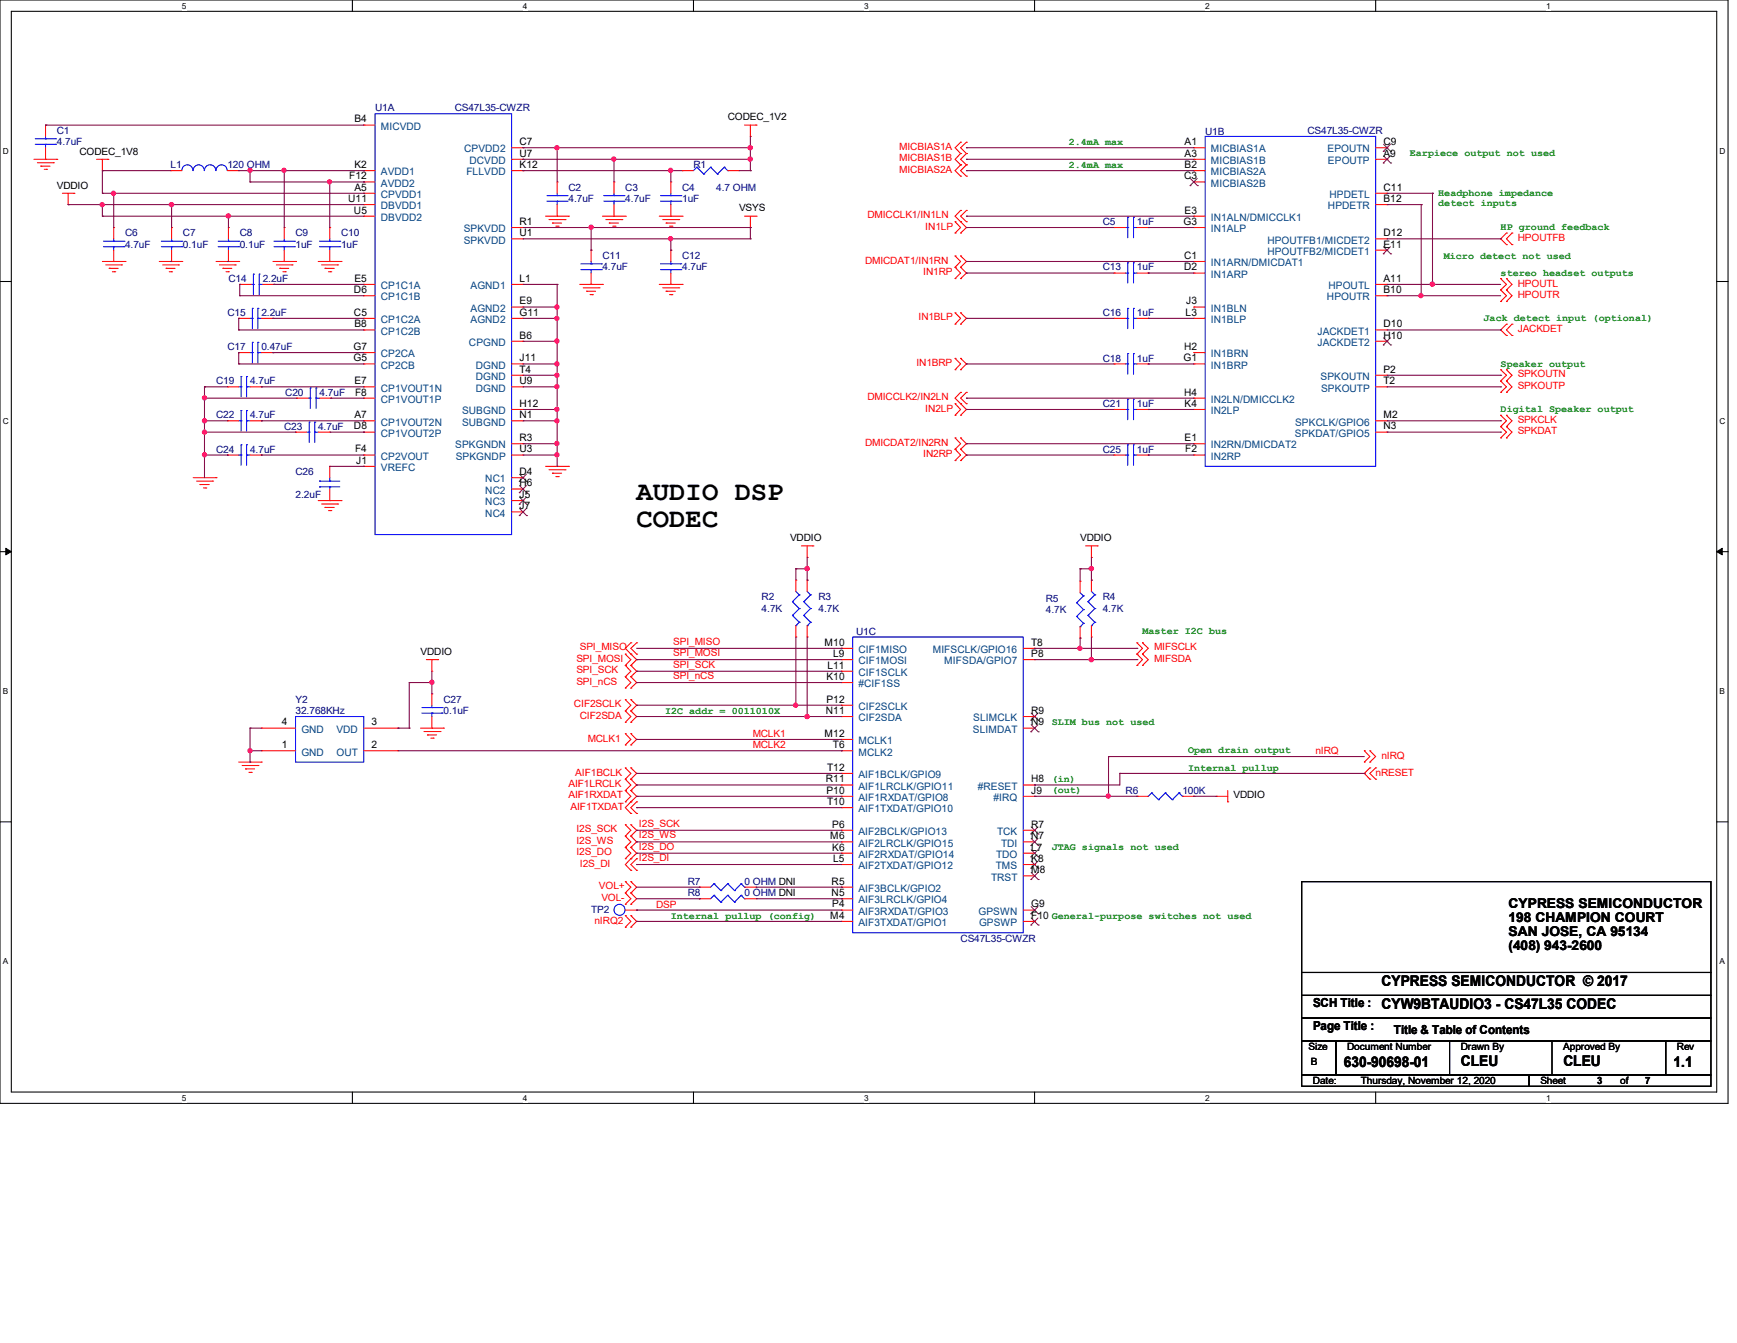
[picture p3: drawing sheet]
<svg xmlns="http://www.w3.org/2000/svg" width="279mm" height="216mm" viewBox="0 0 279 216" stroke-linecap="round" stroke-linejoin="round" font-family="sans-serif">
<defs><g id="words">
<g font-size="4.4">
<text x="102.4" y="80.4">AUDIO DSP</text>
<text x="102.4" y="84.8">CODEC</text>
</g>
<g font-size="2.4">
<text x="222.2" y="158.5">CYPRESS SEMICONDUCTOR © 2017</text>
<text x="222.2" y="162.2">CYW9BTAUDIO3 - CS47L35 CODEC</text>
<text x="216.2" y="171.5">630-90698-01</text>
<text x="235" y="171.4">CLEU</text>
<text x="251.5" y="171.4">CLEU</text>
<text x="269.2" y="171.5">1.1</text>
</g>
<g font-size="2.2">
<text x="242.7" y="146">CYPRESS SEMICONDUCTOR</text>
<text x="242.7" y="148.2">198 CHAMPION COURT</text>
<text x="242.7" y="150.4">SAN JOSE, CA 95134</text>
<text x="242.7" y="152.7">(408) 943-2600</text>
</g>
<g font-size="2">
<text x="211.2" y="161.9">SCH Title :</text>
<text x="211.2" y="165.5">Page Title :</text>
<text x="224.2" y="166.2">Title &amp; Table of Contents</text>
</g>
<g font-size="1.7">
<text x="57" y="19.7">B4</text>
<text x="83.6" y="23.3">C7</text>
<text x="190.5" y="23.3">A1</text>
<text x="222.5" y="23.3">C9</text>
<text x="56.2" y="28.8">F12</text>
<text x="57" y="27">K2</text>
<text x="83.6" y="25.2">U7</text>
<text x="83.6" y="27">K12</text>
<text x="190.5" y="28.8">C3</text>
<text x="190.5" y="25.2">A3</text>
<text x="190.5" y="27">B2</text>
<text x="222.5" y="25.2">A9</text>
<text x="56" y="32.5">U11</text>
<text x="56.9" y="34.3">U5</text>
<text x="57" y="30.6">A5</text>
<text x="190.5" y="34.3">E3</text>
<text x="222.5" y="30.6">C11</text>
<text x="222.5" y="32.5">B12</text>
<text x="83.6" y="36.2">R1</text>
<text x="83.6" y="38">U1</text>
<text x="190.4" y="36.2">G3</text>
<text x="190.5" y="41.6">C1</text>
<text x="222.5" y="38">D12</text>
<text x="222.5" y="39.8">E11</text>
<text x="56.9" y="47.1">D6</text>
<text x="57" y="45.3">E5</text>
<text x="83.6" y="45.3">L1</text>
<text x="190.5" y="43.5">D2</text>
<text x="222.5" y="45.3">A11</text>
<text x="222.5" y="47.1">B10</text>
<text x="56.9" y="50.8">C5</text>
<text x="57" y="52.6">B8</text>
<text x="83.6" y="48.9">E9</text>
<text x="83.6" y="50.8">G11</text>
<text x="190.7" y="50.8">L3</text>
<text x="190.8" y="48.9">J3</text>
<text x="222.5" y="52.6">D10</text>
<text x="56.9" y="56.3">G7</text>
<text x="56.9" y="58.1">G5</text>
<text x="83.6" y="54.4">B6</text>
<text x="83.6" y="58.1">J11</text>
<text x="83.6" y="59.9">T4</text>
<text x="190.4" y="58.1">G1</text>
<text x="190.5" y="56.3">H2</text>
<text x="222.5" y="54.4">H10</text>
<text x="222.5" y="59.9">P2</text>
<text x="57" y="61.8">E7</text>
<text x="57.1" y="63.6">F8</text>
<text x="83.6" y="61.8">U9</text>
<text x="83.6" y="65.4">H12</text>
<text x="190.5" y="63.6">H4</text>
<text x="190.5" y="65.4">K4</text>
<text x="222.5" y="61.8">T2</text>
<text x="56.9" y="69">D8</text>
<text x="57" y="67.2">A7</text>
<text x="83.6" y="67.2">N1</text>
<text x="83.6" y="70.9">R3</text>
<text x="190.5" y="70.9">E1</text>
<text x="222.5" y="67.2">M2</text>
<text x="222.5" y="69">N3</text>
<text x="57.1" y="72.7">F4</text>
<text x="57.3" y="74.5">J1</text>
<text x="83.6" y="72.7">U3</text>
<text x="83.6" y="76.4">D4</text>
<text x="190.6" y="72.7">F2</text>
<text x="83.6" y="78.2">H6</text>
<text x="83.6" y="80.1">J5</text>
<text x="83.6" y="81.9">J7</text>
<text x="132.6" y="103.8">M10</text>
<text x="133.1" y="107.5">L11</text>
<text x="134" y="105.6">L9</text>
<text x="165.9" y="103.8">T8</text>
<text x="165.9" y="105.6">P8</text>
<text x="132.9" y="109.3">K10</text>
<text x="132.9" y="112.9">P12</text>
<text x="45.3" y="116.6">4</text>
<text x="59.8" y="116.6">3</text>
<text x="132.6" y="118.4">M12</text>
<text x="132.8" y="114.8">N11</text>
<text x="165.9" y="114.8">R9</text>
<text x="165.9" y="116.6">N9</text>
<text x="45.3" y="120.3">1</text>
<text x="59.8" y="120.3">2</text>
<text x="132.8" y="125.8">R11</text>
<text x="133.1" y="123.9">T12</text>
<text x="134" y="120.3">T6</text>
<text x="165.9" y="125.8">H8</text>
<text x="132.9" y="127.6">P10</text>
<text x="133.1" y="129.4">T10</text>
<text x="165.9" y="127.6">J9</text>
<text x="133.6" y="134.9">M6</text>
<text x="133.9" y="133.1">P6</text>
<text x="133.9" y="136.7">K6</text>
<text x="165.9" y="133.1">R7</text>
<text x="165.9" y="134.9">N7</text>
<text x="165.9" y="136.7">L7</text>
<text x="133.8" y="142.2">R5</text>
<text x="134" y="138.6">L5</text>
<text x="165.9" y="138.6">K8</text>
<text x="165.9" y="140.4">M8</text>
<text x="133.6" y="147.7">M4</text>
<text x="133.8" y="144.1">N5</text>
<text x="133.9" y="145.9">P4</text>
<text x="165.9" y="145.9">G9</text>
<text x="165.9" y="147.7">F10 General-purpose switches not used</text>
</g>
<g font-size="1.7" fill="#004080">
<text x="61.3" y="20.9">MICVDD</text>
<text x="61.3" y="28.2">AVDD1</text>
<text x="74.7" y="24.5">CPVDD2</text>
<text x="75" y="28.2">FLLVDD</text>
<text x="75.5" y="26.4">DCVDD</text>
<text x="194.8" y="24.5">MICBIAS1A</text>
<text x="194.8" y="26.4">MICBIAS1B</text>
<text x="194.8" y="28.2">MICBIAS2A</text>
<text x="213.5" y="24.5">EPOUTN</text>
<text x="213.6" y="26.4">EPOUTP</text>
<text x="61.3" y="30">AVDD2</text>
<text x="61.3" y="31.8">CPVDD1</text>
<text x="61.3" y="33.7">DBVDD1</text>
<text x="61.3" y="35.5">DBVDD2</text>
<text x="194.8" y="35.5">IN1ALN/DMICCLK1</text>
<text x="194.8" y="30">MICBIAS2B</text>
<text x="213.6" y="33.7">HPDETR</text>
<text x="213.9" y="31.8">HPDETL</text>
<text x="74.6" y="37.3">SPKVDD</text>
<text x="74.6" y="39.2">SPKVDD</text>
<text x="194.8" y="37.3">IN1ALP</text>
<text x="203.9" y="39.2">HPOUTFB1/MICDET2</text>
<text x="203.9" y="41">HPOUTFB2/MICDET1</text>
<text x="61.3" y="46.5">CP1C1A</text>
<text x="75.7" y="46.5">AGND1</text>
<text x="194.8" y="42.8">IN1ARN/DMICDAT1</text>
<text x="194.8" y="44.7">IN1ARP</text>
<text x="213.7" y="46.5">HPOUTL</text>
<text x="61.3" y="48.3">CP1C1B</text>
<text x="61.3" y="51.9">CP1C2A</text>
<text x="61.3" y="53.8">CP1C2B</text>
<text x="75.7" y="50.1">AGND2</text>
<text x="75.7" y="51.9">AGND2</text>
<text x="194.8" y="50.1">IN1BLN</text>
<text x="194.8" y="51.9">IN1BLP</text>
<text x="211.9" y="53.8">JACKDET1</text>
<text x="213.4" y="48.3">HPOUTR</text>
<text x="61.3" y="57.4">CP2CA</text>
<text x="61.3" y="59.3">CP2CB</text>
<text x="75.4" y="55.6">CPGND</text>
<text x="76.5" y="59.3">DGND</text>
<text x="194.8" y="57.4">IN1BRN</text>
<text x="194.8" y="59.3">IN1BRP</text>
<text x="211.9" y="55.6">JACKDET2</text>
<text x="61.3" y="63">CP1VOUT1N</text>
<text x="61.3" y="64.8">CP1VOUT1P</text>
<text x="76.5" y="61.1">DGND</text>
<text x="76.5" y="63">DGND</text>
<text x="194.8" y="64.8">IN2LN/DMICCLK2</text>
<text x="212.4" y="61.1">SPKOUTN</text>
<text x="212.5" y="63">SPKOUTP</text>
<text x="61.3" y="68.4">CP1VOUT2N</text>
<text x="61.3" y="70.2">CP1VOUT2P</text>
<text x="74.3" y="66.6">SUBGND</text>
<text x="74.3" y="68.4">SUBGND</text>
<text x="194.8" y="66.6">IN2LP</text>
<text x="208.3" y="70.2">SPKDAT/GPIO5</text>
<text x="208.3" y="68.4">SPKCLK/GPIO6</text>
<text x="61.3" y="73.9">CP2VOUT</text>
<text x="61.3" y="75.7">VREFC</text>
<text x="73.2" y="72.1">SPKGNDN</text>
<text x="73.3" y="73.9">SPKGNDP</text>
<text x="78.1" y="77.6">NC1</text>
<text x="194.8" y="72.1">IN2RN/DMICDAT2</text>
<text x="194.8" y="73.9">IN2RP</text>
<text x="78.1" y="79.4">NC2</text>
<text x="78.1" y="81.2">NC3</text>
<text x="78.1" y="83.1">NC4</text>
<text x="138.1" y="105">CIF1MISO</text>
<text x="138.1" y="106.8">CIF1MOSI</text>
<text x="150" y="105">MIFSCLK/GPIO16</text>
<text x="151.9" y="106.8">MIFSDA/GPIO7</text>
<text x="138.1" y="108.7">CIF1SCLK</text>
<text x="138.1" y="110.5">#CIF1SS</text>
<text x="48.5" y="117.8">GND</text>
<text x="54.1" y="117.8">VDD</text>
<text x="138.1" y="119.6">MCLK1</text>
<text x="138.1" y="116">CIF2SDA</text>
<text x="138.1" y="114.1">CIF2SCLK</text>
<text x="156.5" y="117.8">SLIMDAT</text>
<text x="156.5" y="116">SLIMCLK</text>
<text x="48.5" y="121.5">GND</text>
<text x="54.1" y="121.5">OUT</text>
<text x="138.1" y="121.5">MCLK2</text>
<text x="138.1" y="125.1">AIF1BCLK/GPIO9</text>
<text x="138.1" y="127">AIF1LRCLK/GPIO11</text>
<text x="138.1" y="128.8">AIF1RXDAT/GPIO8</text>
<text x="138.1" y="130.6">AIF1TXDAT/GPIO10</text>
<text x="157.3" y="127">#RESET</text>
<text x="159.8" y="128.8">#IRQ</text>
<text x="138.1" y="134.2">AIF2BCLK/GPIO13</text>
<text x="138.1" y="136.1">AIF2LRCLK/GPIO15</text>
<text x="138.1" y="137.9">AIF2RXDAT/GPIO14</text>
<text x="160.2" y="137.9">TDO</text>
<text x="160.4" y="134.2">TCK</text>
<text x="161" y="136.1">TDI</text>
<text x="138.1" y="139.7">AIF2TXDAT/GPIO12</text>
<text x="138.1" y="143.4">AIF3BCLK/GPIO2</text>
<text x="159.4" y="141.6">TRST</text>
<text x="160.2" y="139.7">TMS</text>
<text x="138.1" y="145.2">AIF3LRCLK/GPIO4</text>
<text x="138.1" y="147.1">AIF3RXDAT/GPIO3</text>
<text x="138.1" y="148.9">AIF3TXDAT/GPIO1</text>
<text x="157.4" y="147.1">GPSWN</text>
<text x="157.5" y="148.9">GPSWP</text>
</g>
<g font-size="1.6" fill="#000080">
<text x="60.3" y="17.9">U1A</text>
<text x="73.2" y="17.9">CS47L35-CWZR</text>
<text x="9.1" y="21.5">C1</text>
<text x="9.1" y="23.4">4.7uF</text>
<text x="193.8" y="21.7">U1B</text>
<text x="210.3" y="21.5">CS47L35-CWZR</text>
<text x="27.4" y="27.1">L1</text>
<text x="36.6" y="27.1">120 OHM</text>
<text x="111.5" y="27.1">R1</text>
<text x="91.4" y="30.7">C2</text>
<text x="91.4" y="32.5">4.7uF</text>
<text x="100.6" y="30.7">C3</text>
<text x="100.6" y="32.5">4.7uF</text>
<text x="109.7" y="30.7">C4</text>
<text x="109.7" y="32.5">1uF</text>
<text x="115.2" y="30.7">4.7 OHM</text>
<text x="20.1" y="38">C6</text>
<text x="20.1" y="39.8">4.7uF</text>
<text x="29.4" y="38">C7</text>
<text x="29.4" y="39.8">0.1uF</text>
<text x="38.6" y="38">C8</text>
<text x="38.6" y="39.8">0.1uF</text>
<text x="47.5" y="38">C9</text>
<text x="47.5" y="39.8">1uF</text>
<text x="54.9" y="38">C10</text>
<text x="54.9" y="39.8">1uF</text>
<text x="96.9" y="41.7">C11</text>
<text x="109.7" y="41.7">C12</text>
<text x="177.4" y="36.2">C5</text>
<text x="182.9" y="36.2">1uF</text>
<text x="36.7" y="45.3">C14</text>
<text x="42.3" y="45.3">2.2uF</text>
<text x="96.9" y="43.5">4.7uF</text>
<text x="109.7" y="43.5">4.7uF</text>
<text x="177.4" y="43.5">C13</text>
<text x="182.9" y="43.5">1uF</text>
<text x="36.6" y="50.8">C15</text>
<text x="42" y="50.8">2.2uF</text>
<text x="177.4" y="50.8">C16</text>
<text x="182.9" y="50.8">1uF</text>
<text x="36.6" y="56.3">C17</text>
<text x="42" y="56.3">0.47uF</text>
<text x="177.4" y="58.1">C18</text>
<text x="182.9" y="58.1">1uF</text>
<text x="34.8" y="61.8">C19</text>
<text x="40.2" y="61.8">4.7uF</text>
<text x="45.9" y="63.6">C20</text>
<text x="51.4" y="63.6">4.7uF</text>
<text x="177.4" y="65.4">C21</text>
<text x="182.9" y="65.4">1uF</text>
<text x="34.8" y="67.3">C22</text>
<text x="40.2" y="67.3">4.7uF</text>
<text x="45.7" y="69.1">C23</text>
<text x="51.2" y="69.1">4.7uF</text>
<text x="34.8" y="72.8">C24</text>
<text x="40.2" y="72.8">4.7uF</text>
<text x="47.5" y="76.4">C26</text>
<text x="177.4" y="72.8">C25</text>
<text x="182.9" y="72.8">1uF</text>
<text x="47.5" y="80.1">2.2uF</text>
<text x="122.5" y="96.5">R2</text>
<text x="122.5" y="98.3">4.7K</text>
<text x="131.7" y="96.5">R3</text>
<text x="131.7" y="98.3">4.7K</text>
<text x="168.2" y="96.7">R5</text>
<text x="168.2" y="98.6">4.7K</text>
<text x="177.4" y="96.5">R4</text>
<text x="177.4" y="98.3">4.7K</text>
<text x="137.7" y="102">U1C</text>
<text x="47.5" y="113">Y2</text>
<text x="71.3" y="113">C27</text>
<text x="47.5" y="114.8">32.768KHz</text>
<text x="71.3" y="114.8">0.1uF</text>
<text x="181.1" y="127.6">R6</text>
<text x="190.2" y="127.6">100K</text>
<text x="110.6" y="142.2">R7</text>
<text x="119.8" y="142.2">0 OHM DNI</text>
<text x="95.1" y="146.8">TP2</text>
<text x="110.6" y="144.1">R8</text>
<text x="119.8" y="144.1">0 OHM DNI</text>
<text x="154.5" y="151.4">CS47L35-CWZR</text>
</g>
<g font-size="1.6">
<text x="117" y="19.3">CODEC_1V2</text>
<text x="12.8" y="24.8">CODEC_1V8</text>
<text x="9.1" y="30.3">VDDIO</text>
<text x="118.9" y="34">VSYS</text>
<text x="127.1" y="87">VDDIO</text>
<text x="173.7" y="87">VDDIO</text>
<text x="67.6" y="105.3">VDDIO</text>
<text x="198.4" y="128.4">VDDIO</text>
<text x="210.5" y="168.8">Size</text>
<text x="210.9" y="171.2">B</text>
<text x="216.7" y="168.8">Document Number</text>
<text x="235" y="168.8">Drawn By</text>
<text x="251.5" y="168.8">Approved By</text>
<text x="269.7" y="168.8">Rev</text>
<text x="211.2" y="174.2">Date:</text>
<text x="218.9" y="174.2">Thursday, November 12, 2020</text>
<text x="247.8" y="174.2">Sheet</text>
<text x="256.9" y="174.3">3</text>
<text x="260.6" y="174.2">of</text>
<text x="264.6" y="174.3">7</text>
</g>
<g font-size="1.6" fill="#008000">
<text x="171.9" y="23.3">2.4mA max</text>
<text x="171.9" y="27">2.4mA max</text>
<text x="226.8" y="25.1">Earpiece output not used</text>
<text x="231.4" y="31.5">Headphone impedance</text>
<text x="231.4" y="33.1">detect inputs</text>
<text x="232.2" y="41.6">Micro detect not used</text>
<text x="241.4" y="37">HP ground feedback</text>
<text x="241.4" y="44.3">stereo headset outputs</text>
<text x="238.6" y="51.6">Jack detect input (optional)</text>
<text x="241.4" y="59">Speaker output</text>
<text x="241.4" y="66.3">Digital Speaker output</text>
<text x="183.8" y="101.9">Master I2C bus</text>
<text x="107" y="114.7">I2C addr = 0011010X</text>
<text x="169.2" y="116.5">SLIM bus not used</text>
<text x="169.2" y="125.7">(in)</text>
<text x="191.1" y="123.9">Internal pullup</text>
<text x="191.1" y="121.1">Open drain output</text>
<text x="169.2" y="127.6">(out)</text>
<text x="169.2" y="136.7">JTAG signals not used</text>
<text x="107.9" y="147.7">Internal pullup (config)</text>
</g>
<g font-size="1.6" fill="#f00">
<text x="144.7" y="26">MICBIAS1B</text>
<text x="144.7" y="24.1">MICBIAS1A</text>
<text x="144.7" y="27.8">MICBIAS2A</text>
<text x="139.5" y="35.1">DMICCLK1/IN1LN</text>
<text x="148.8" y="36.9">IN1LP</text>
<text x="244.1" y="38.7">HPOUTFB</text>
<text x="139.1" y="42.4">DMICDAT1/IN1RN</text>
<text x="148.5" y="44.2">IN1RP</text>
<text x="244.1" y="46.1">HPOUTL</text>
<text x="244.1" y="47.9">HPOUTR</text>
<text x="147.7" y="51.5">IN1BLP</text>
<text x="244.1" y="53.4">JACKDET</text>
<text x="147.4" y="58.8">IN1BRP</text>
<text x="139.5" y="64.3">DMICCLK2/IN2LN</text>
<text x="244.1" y="62.5">SPKOUTP</text>
<text x="244.1" y="60.7">SPKOUTN</text>
<text x="139.1" y="71.7">DMICDAT2/IN2RN</text>
<text x="148.8" y="66.2">IN2LP</text>
<text x="244.1" y="69.8">SPKDAT</text>
<text x="244.1" y="68">SPKCLK</text>
<text x="148.5" y="73.5">IN2RP</text>
<text x="92.7" y="106.4">SPI_MOSI</text>
<text x="93.3" y="104.6">SPI_MISO</text>
<text x="108.3" y="105.5">SPI_MOSI</text>
<text x="108.3" y="103.6">SPI_MISO</text>
<text x="108.3" y="107.3">SPI_SCK</text>
<text x="185.6" y="104.6">MIFSCLK</text>
<text x="185.6" y="106.4">MIFSDA</text>
<text x="92.3" y="113.7">CIF2SCLK</text>
<text x="92.7" y="108.2">SPI_SCK</text>
<text x="92.7" y="110.1">SPI_nCS</text>
<text x="108.3" y="109.1">SPI_nCS</text>
<text x="93.3" y="115.5">CIF2SDA</text>
<text x="94.5" y="119.2">MCLK1</text>
<text x="121.1" y="118.5">MCLK1</text>
<text x="92.5" y="124.7">AIF1BCLK</text>
<text x="121.1" y="120.3">MCLK2</text>
<text x="211.6" y="121.2">nIRQ</text>
<text x="221.3" y="124.7">nRESET</text>
<text x="222.2" y="122">nIRQ</text>
<text x="91.4" y="126.5">AIF1LRCLK</text>
<text x="91.4" y="128.4">AIF1RXDAT</text>
<text x="91.8" y="130.2">AIF1TXDAT</text>
<text x="92.7" y="133.8">I2S_SCK</text>
<text x="92.7" y="135.7">I2S_WS</text>
<text x="92.7" y="137.5">I2S_DO</text>
<text x="102.8" y="132.9">I2S_SCK</text>
<text x="102.8" y="136.6">I2S_DO</text>
<text x="102.8" y="134.7">I2S_WS</text>
<text x="93.3" y="139.3">I2S_DI</text>
<text x="96.3" y="143">VOL+</text>
<text x="102.8" y="138.4">I2S_DI</text>
<text x="95.6" y="148.5">nIRQ2</text>
<text x="96.7" y="144.8">VOL-</text>
<text x="105.5" y="145.9">DSP</text>
</g>
<g font-size="1.3">
<text x="29.3" y="1.4">5</text>
<text x="84.1" y="1.4">4</text>
<text x="139" y="1.4">3</text>
<text x="193.8" y="1.4">2</text>
<text x="248.7" y="1.4">1</text>
<text x=".5" y="24.7">D</text>
<text x="276.6" y="24.7">D</text>
<text x=".5" y="68.2">C</text>
<text x="276.6" y="68.2">C</text>
<text x=".5" y="111.6">B</text>
<text x="276.6" y="111.6">B</text>
<text x=".5" y="155">A</text>
<text x="276.6" y="155">A</text>
<text x="29.3" y="177">5</text>
<text x="84.1" y="177">4</text>
<text x="139" y="177">3</text>
<text x="193.8" y="177">2</text>
<text x="248.7" y="177">1</text>
</g>
</g></defs>
<path d="M0 0h278v177.4h-278zM1.8 1.8h274.3v173.8h-274.3z" fill="none" stroke="#000" stroke-width=".17"/>
<g fill="#fff">
<path d="M29.3 .2h.7v1.5h-.7z"/>
<path d="M29.3 175.8h.7v1.4h-.7z"/>
</g>
<path d="M56.7 0v1.8M56.7 175.6v1.8" fill="none" stroke="#000" stroke-width=".17"/>
<g fill="#fff">
<path d="M84.1 .2h.7v1.5h-.7z"/>
<path d="M84.1 175.8h.7v1.4h-.7z"/>
</g>
<path d="M111.5 0v1.8M111.5 175.6v1.8" fill="none" stroke="#000" stroke-width=".17"/>
<g fill="#fff">
<path d="M139 .2h.7v1.5h-.7z"/>
<path d="M139 175.8h.7v1.4h-.7z"/>
</g>
<path d="M166.4 0v1.8M166.4 175.6v1.8" fill="none" stroke="#000" stroke-width=".17"/>
<g fill="#fff">
<path d="M193.8 .2h.8v1.5h-.8z"/>
<path d="M193.8 175.8h.8v1.4h-.8z"/>
</g>
<path d="M221.3 0v1.8M221.3 175.6v1.8" fill="none" stroke="#000" stroke-width=".17"/>
<g fill="#fff">
<path d="M248.7 .2h.7v1.5h-.7z"/>
<path d="M248.7 175.8h.7v1.4h-.7z"/>
<path d="M.5 23.5h.9v1.5h-.9z"/>
<path d="M276.6 23.5h.9v1.5h-.9z"/>
<path d="M.5 67h.9v1.5h-.9z"/>
<path d="M276.6 67h.9v1.5h-.9z"/>
</g>
<path d="M0 45.3h1.8M276.1 45.3h1.9" fill="none" stroke="#000" stroke-width=".17"/>
<g fill="#fff">
<path d="M.5 110.4h.8v1.5h-.8z"/>
<path d="M276.6 110.4h.9v1.5h-.9z"/>
</g>
<path d="M0 88.7h1.8M276.1 88.7h1.9" fill="none" stroke="#000" stroke-width=".17"/>
<path d="M.9 88.1l.9 .6-.9 .5zM276.1 88.7l.9-.6v1.1z" fill="#000" stroke="#000" stroke-width=".16"/>
<g fill="#fff">
<path d="M.5 153.8h.8v1.5h-.8z"/>
<path d="M276.6 153.8h.9v1.5h-.9z"/>
</g>
<path d="M0 132.1h1.8M276.1 132.1h1.9M209.4 156.3h65.8v3.7h-65.8zM209.4 141.7h65.8v14.6h-65.8zM209.4 160h65.8v3.7h-65.8zM209.4 167.3h5.5v5.5h-5.5zM209.4 172.8h36.6v1.8h-36.6zM209.4 163.7h65.8v3.6h-65.8zM214.9 167.3h53v5.5h-53zM233.2 167.3h16.4v5.5h-16.4zM246 172.8h29.2v1.8h-29.2zM267.9 167.3h7.3v5.5h-7.3z" fill="none" stroke="#000" stroke-width=".17"/>
<g fill="none" stroke="#f00" stroke-width=".17">
<path d="M5.5 25.6h3.6M6 26.2h2.6M6.6 26.7h.1M6.6 26.7h1.4M7.1 27.2h.4M7.3 20.1h.1M7.3 25.6h.1M7.3 20.1v1.8M7.3 23.7v1.9M7.5 27.2h.1M8.6 26.2h.1M9.1 25.6h.1"/>
<path d="M10 31.1h1.9M11 32.9h.1M11 31.1v1.8M11.9 31.1h.1M15.5 25.6h1.9M16.5 27.4h.1M16.5 25.6v1.8M17.4 25.6h.1M18.3 36.6h.1M18.3 36.6v1.8M27.4 27.4h.1M27.4 27.4h1.9"/>
<path d="M27.6 36.6h.1M27.6 36.6v1.8M36.6 27.4h1.8M36.7 36.6h.1M36.7 36.6v1.8M38.4 27.4h.1M45.7 36.6h.1M45.7 36.6v1.8M53 36.6h.1M53 36.6v1.8M58.5 20.1h.1M58.5 27.4h.1"/>
<path d="M58.5 29.3h.1M58.5 31.1h.1M58.5 32.9h.1M58.5 34.8h.1M58.5 20.1h1.8M58.5 34.8h1.8M58.5 31.1h1.8M58.5 27.4h1.8M58.5 32.9h1.8M58.5 29.3h1.8M82.3 25.6h1.8M82.3 27.4h1.8"/>
<path d="M82.3 36.6h1.8M82.3 23.7h1.8M82.3 38.4h1.8M84.1 23.7h.1M84.1 25.6h.1M84.1 36.6h.1M84.1 38.4h.1M84.1 27.4h.1M87.8 34.8h3.6M88.3 35.3h2.6M88.9 35.9h.1M88.9 35.9h1.4"/>
<path d="M89.4 36.4h.4M89.6 29.3h.1M89.6 34.8h.1M89.6 29.3v1.8M89.6 32.9v1.9M89.8 36.4h.1M90.9 35.3h.1M91.4 34.8h.1M96.9 34.8h3.7M97.5 35.3h2.5M98 35.9h.1M98 35.9h1.5"/>
<path d="M98.6 36.4h.3M98.8 29.3h.1M98.8 34.8h.1M98.8 29.3v1.8M98.8 32.9v1.9M98.9 36.4h.1M100 35.3h.1M100.6 34.8h.1M106 34.8h3.7M106.6 35.3h2.6M107.1 35.9h.1M107.1 35.9h1.5"/>
<path d="M107.7 36.4h.4M107.9 29.3h.1M107.9 34.8h.1M107.9 29.3v1.8M107.9 32.9v1.9M108.1 36.4h.1M109.2 35.3h.1M109.7 34.8h.1M109.7 27.4h.1M109.7 27.4h1.8M117.1 27.4h1.8M118.9 27.4h.1"/>
<path d="M119.8 20.1h1.8M119.8 34.8h1.8M120.7 21.9h.1M120.7 36.6h.1M120.7 20.1v1.8M120.7 34.8v1.8M121.6 20.1h.1M121.6 34.8h.1M153.6 35.6h.1M153.6 37.5h.1M153.6 35.6l.9 1-.9 .9M154.5 24.7h.1"/>
<path d="M154.5 26.5h.1M154.5 37.5h.1M154.5 35.6h.1M154.5 22.9h.1M154.5 28.3h.1M154.5 33.8h.1M154.5 24.7l-.9 .9 .9 .9M154.5 33.8l-.9 1 1.8 1.8-.9 .9M154.5 22.9l-.9 .8 .9 1M154.5 26.5l-.9 .9 .9 .9M155.4 24.7h.1M155.4 26.5h.1"/>
<path d="M155.4 22.9h.1M155.4 28.3h.1M155.4 33.8h.1M155.4 35.6h.1M155.4 24.7l-.9 .9 .9 .9M155.4 22.9l-.9 .8 .9 1M155.4 26.5l-.9 .9 .9 .9M155.4 33.8l-.9 1 .9 .8M179.2 36.6h.1M179.2 36.6h1.9M182.9 36.6h1.8M184.7 36.6h.1"/>
<path d="M192 34.8h.1M192 36.6h.1M192 23.7h.1M192 25.6h.1M192 27.4h.1M192 29.3h.1M192 34.8h1.8M192 25.6h1.8M192 27.4h1.8M192 36.6h1.8M192 23.7h1.8M192 29.3h1.8"/>
<path d="M221.3 25.6h1.8M221.3 31.1h1.8M221.3 23.7h1.8M221.3 32.9h1.8M221.3 38.4h1.8M223.1 23.7h.1M223.1 25.6h.1M223.1 31.1h.1M223.1 32.9h.1M223.1 38.4h.1M242.3 37.5h.1M242.3 39.3h.1"/>
<path d="M242.3 37.5l-.9 .9 .9 .9M243.2 39.3h.1M243.2 37.5h.1M243.2 37.5l-.9 .9 .9 .9M16.5 42h3.6M17 42.6h2.6M17.6 43.1h.1M17.6 43.1h1.4M18.1 43.7h.4M18.3 42h.1M18.3 40.2v1.8M18.5 43.7h.1"/>
<path d="M19.6 42.6h.1M20.1 42h.1M25.6 42h3.7M26.2 42.6h2.5M26.7 43.1h.1M26.7 43.1h1.5M27.2 43.7h.4M27.6 43.7h.1M27.6 42h.1M27.6 40.2v1.8M28.7 42.6h.1M29.3 42h.1"/>
<path d="M34.8 42h3.6M35.3 42.6h2.5M35.9 43.1h.1M35.9 43.1h1.4M36.4 43.7h.3M36.7 43.7h.1M36.7 42h.1M36.7 40.2v1.8M37.8 42.6h.1M38.4 42h.1M38.4 51.2h.1M38.4 56.7h.1"/>
<path d="M38.4 51.2h1.8M38.4 56.7h1.8M38.6 45.7h.1M38.6 45.7h1.8M42 51.2h1.9M42 56.7h1.9M42.2 45.7h1.9M43.9 51.2h.1M43.9 56.7h.1M43.9 42h3.6M44.1 45.7h.1M44.4 42.6h2.6"/>
<path d="M45 43.1h.1M45 43.1h1.4M45.5 43.7h.4M45.7 42h.1M45.7 40.2v1.8M45.9 43.7h.1M47 42.6h.1M47.5 42h.1M51.2 42h3.7M51.7 42.6h2.6M52.3 43.1h.1M52.3 43.1h1.5"/>
<path d="M52.8 43.7h.4M53 42h.1M53 40.2v1.8M53.2 43.7h.1M54.3 42.6h.1M54.9 42h.1M58.5 45.7h.1M58.5 47.5h.1M58.5 51.2h.1M58.5 53h.1M58.5 56.7h.1M58.5 58.5h.1"/>
<path d="M58.5 45.7h1.8M58.5 51.2h1.8M58.5 58.5h1.8M58.5 56.7h1.8M58.5 47.5h1.8M58.5 53h1.8M82.3 45.7h1.8M82.3 51.2h1.8M82.3 58.5h1.8M82.3 49.4h1.8M82.3 54.9h1.8M84.1 45.7h.1"/>
<path d="M84.1 49.4h.1M84.1 51.2h.1M84.1 54.9h.1M84.1 58.5h.1M93.3 45.7h3.6M93.8 46.3h2.6M94.4 46.8h.1M94.4 46.8h1.4M94.9 47.4h.4M95.1 40.2h.1M95.1 45.7h.1M95.1 40.2v1.8"/>
<path d="M95.1 43.9v1.8M95.3 47.4h.1M96.4 46.3h.1M96.9 45.7h.1M106 45.7h3.7M106.6 46.3h2.6M107.1 46.8h.1M107.1 46.8h1.5M107.7 47.4h.4M107.9 40.2h.1M107.9 45.7h.1M107.9 40.2v1.8"/>
<path d="M107.9 43.9v1.8M108.1 47.4h.1M109.2 46.3h.1M109.7 45.7h.1M153.6 41.1h.1M153.6 43h.1M153.6 44.8h.1M153.6 57.6h.1M153.6 59.4h.1M153.6 50.3h.1M153.6 52.1h.1M153.6 41.1l.9 .9-.9 1"/>
<path d="M153.6 43l.9 .9-.9 .9M153.6 57.6l.9 .9-.9 .9M153.6 50.3l.9 .9-.9 .9M154.5 43h.1M154.5 41.1h.1M154.5 44.8h.1M154.5 59.4h.1M154.5 57.6h.1M154.5 52.1h.1M154.5 50.3h.1M154.5 41.1l.9 .9-.9 1M154.5 43l.9 .9-.9 .9"/>
<path d="M154.5 57.6l.9 .9-.9 .9M154.5 50.3l.9 .9-.9 .9M179.2 58.5h.1M179.2 51.2h.1M179.2 43.9h.1M179.2 51.2h1.9M179.2 58.5h1.9M179.2 43.9h1.9M182.9 51.2h1.8M182.9 58.5h1.8M182.9 43.9h1.8M184.7 58.5h.1"/>
<path d="M184.7 51.2h.1M184.7 43.9h.1M192 42h.1M192 43.9h.1M192 49.4h.1M192 51.2h.1M192 56.7h.1M192 58.5h.1M192 42h1.8M192 51.2h1.8M192 58.5h1.8M192 56.7h1.8"/>
<path d="M192 43.9h1.8M192 49.4h1.8M221.3 45.7h1.8M221.3 47.5h1.8M221.3 53h1.8M221.3 54.9h1.8M221.3 40.2h1.8M223.1 45.7h.1M223.1 47.5h.1M223.1 53h.1M223.1 54.9h.1M223.1 40.2h.1"/>
<path d="M241.4 46.6h.1M241.4 44.8h.1M241.4 48.5h.1M241.4 59.4h.1M241.4 44.8l.9 .9-.9 .9M241.4 46.6l.9 .9-.9 1M241.4 59.4l.9 .9-.9 1M242.3 46.6h.1M242.3 44.8h.1M242.3 48.5h.1M242.3 59.4h.1M242.3 52.1h.1"/>
<path d="M242.3 53.9h.1M242.3 44.8l.9 .9-.9 .9M242.3 46.6l.9 .9-.9 1M242.3 59.4l.9 .9-.9 1M242.3 52.1l-.9 .9 .9 .9M243.2 53.9h.1M243.2 52.1h.1M243.2 52.1l-.9 .9 .9 .9M31.1 76.8h3.7M31.6 77.3h2.6M32.2 77.9h.1M32.2 77.9h1.5"/>
<path d="M32.7 78.4h.4M33.1 78.4h.1M34.2 77.3h.1M34.8 76.8h.1M36.6 62.2h.1M36.6 73.2h.1M36.6 67.6h.1M36.6 62.2h1.8M36.6 73.2h1.8M36.6 67.6h1.8M40.2 62.2h1.8M40.2 73.2h1.8"/>
<path d="M40.2 67.6h1.8M42 62.2h.1M42 73.2h.1M42 67.6h.1M47.5 69.5h.1M47.5 69.5h1.9M47.7 64h.1M47.7 64h1.9M51.2 69.5h1.8M51.4 64h1.8M53 75h.1M53 69.5h.1"/>
<path d="M53 75v1.8M53 78.6v1.9M53.2 64h.1M58.5 62.2h.1M58.5 64h.1M58.5 67.6h.1M58.5 69.5h.1M58.5 73.2h.1M58.5 75h.1M58.5 75h1.8M58.5 62.2h1.8M58.5 73.2h1.8"/>
<path d="M58.5 67.6h1.8M58.5 64h1.8M58.5 69.5h1.8M82.3 76.8h1.8M82.3 62.2h1.8M82.3 73.2h1.8M82.3 65.8h1.8M82.3 67.6h1.8M82.3 71.3h1.8M82.3 60.3h1.8M82.3 78.6h1.8M84.1 60.3h.1"/>
<path d="M84.1 62.2h.1M84.1 65.8h.1M84.1 67.6h.1M84.1 71.3h.1M84.1 73.2h.1M84.1 76.8h.1M84.1 78.6h.1M87.8 75h3.6M88.3 75.5h2.6M88.9 76.1h.1M88.9 76.1h1.4M89.4 76.6h.4"/>
<path d="M89.8 76.6h.1M90.9 75.5h.1M91.4 75h.1M153.6 72.2h.1M153.6 74h.1M153.6 70.4h.1M153.6 64.9h.1M153.6 66.8h.1M153.6 72.2l.9 1-.9 .8M153.6 70.4l.9 .9-.9 .9M153.6 64.9l.9 .9-.9 1M154.5 74h.1"/>
<path d="M154.5 72.2h.1M154.5 70.4h.1M154.5 66.8h.1M154.5 64.9h.1M154.5 63.1h.1M154.5 72.2l.9 1-.9 .8M154.5 70.4l.9 .9-.9 .9M154.5 64.9l.9 .9-.9 1M154.5 63.1l-.9 .9 .9 .9M155.4 63.1h.1M155.4 64.9h.1M155.4 63.1l-.9 .9 .9 .9"/>
<path d="M179.2 73.2h.1M179.2 65.8h.1M179.2 73.2h1.9M179.2 65.8h1.9M182.9 73.2h1.8M182.9 65.8h1.8M184.7 73.2h.1M184.7 65.8h.1M192 64h.1M192 65.8h.1M192 71.3h.1M192 73.2h.1"/>
<path d="M192 73.2h1.8M192 65.8h1.8M192 64h1.8M192 71.3h1.8M221.3 62.2h1.8M221.3 67.6h1.8M221.3 69.5h1.8M221.3 60.3h1.8M223.1 60.3h.1M223.1 62.2h.1M223.1 67.6h.1M223.1 69.5h.1"/>
<path d="M241.4 63.1h.1M241.4 61.3h.1M241.4 70.4h.1M241.4 68.6h.1M241.4 66.8h.1M241.4 61.3l.9 .9-.9 .9M241.4 68.6l.9 .9-.9 .9M241.4 66.8l.9 .8-.9 1M242.3 63.1h.1M242.3 61.3h.1M242.3 70.4h.1M242.3 68.6h.1"/>
<path d="M242.3 66.8h.1M242.3 61.3l.9 .9-.9 .9M242.3 68.6l.9 .9-.9 .9M242.3 66.8l.9 .8-.9 1M51.2 80.5h3.7M51.7 81h2.6M52.3 81.6h.1M52.3 81.6h1.5M52.8 82.1h.4M53 80.5h.1M53.2 82.1h.1M54.3 81h.1"/>
<path d="M54.9 80.5h.1M82.3 80.5h1.8M82.3 82.3h1.8M84.1 80.5h.1M84.1 82.3h.1M128 93.3h.1M128 93.3v1.8M128.9 87.8h1.9M129.8 89.6h.1M129.8 93.3h.1M129.8 87.8v1.8M129.8 93.3v1.8"/>
<path d="M130.8 87.8h.1M173.7 93.4h.1M173.7 93.4v1.9M174.6 87.8h1.9M175.6 89.6h.1M175.6 93.3h.1M175.6 87.8v1.8M175.6 93.3v1.8M176.5 87.8h.1M42 117.1h.1M42 117.1h5.5M58.5 117.1h5.5"/>
<path d="M64 117.1h.1M67.6 117.1h3.7M68.2 117.6h2.6M68.6 106h1.8M68.7 118.2h.1M68.7 118.2h1.5M69.3 118.7h.4M69.5 107.9h.1M69.5 111.5h.1M69.5 117.1h.1M69.5 106v1.9M69.5 111.5v1.9"/>
<path d="M69.5 115.2v1.9M69.7 118.7h.1M70.4 106h.1M70.8 117.6h.1M71.3 117.1h.1M100.6 112.5h.1M100.6 114.3h.1M100.6 116.1h.1M100.6 105.2h.1M100.6 107h.1M100.6 108.8h.1M100.6 110.6h.1"/>
<path d="M100.6 117.9h.1M100.6 119.8h.1M100.6 112.5l.9 .9-.9 .9M100.6 114.3l.9 .9-.9 .9M100.6 105.2l.9 .8-.9 1M100.6 107l.9 .9-.9 .9M100.6 108.8l.9 .9-.9 .9M100.6 117.9l.9 1-.9 .9M101.5 114.3h.1M101.5 112.5h.1M101.5 116.1h.1M101.5 103.3h.1"/>
<path d="M101.5 105.2h.1M101.5 107h.1M101.5 108.8h.1M101.5 110.6h.1M101.5 119.8h.1M101.5 117.9h.1M101.5 112.5l.9 .9-.9 .9M101.5 114.3l.9 .9-.9 .9M101.5 103.3l-.9 .9 .9 1M101.5 105.2l.9 .8-.9 1M101.5 107l.9 .9-.9 .9M101.5 108.8l.9 .9-.9 .9"/>
<path d="M101.5 117.9l.9 1-.9 .9M102.4 103.3h.1M102.4 105.2h.1M102.4 103.3l-.9 .9 .9 1M128 102.4h.1M128 100.6v1.8M129.8 102.4h.1M129.8 100.6v1.8M135.3 118.9h.1M135.3 104.2h.1M135.3 106h.1M135.3 107.9h.1"/>
<path d="M135.3 109.7h.1M135.3 115.2h.1M135.3 113.4h.1M135.3 106h1.9M135.3 104.2h1.9M135.3 115.2h1.9M135.3 118.9h1.9M135.3 107.9h1.9M135.3 109.7h1.9M135.3 113.4h1.9M164.6 117.1h1.8M164.6 106h1.8"/>
<path d="M164.6 104.2h1.8M164.6 115.2h1.8M166.4 104.2h.1M166.4 106h.1M166.4 115.2h.1M166.4 117.1h.1M173.7 102.6h.1M173.7 100.8v1.8M175.6 102.4h.1M175.6 100.6v1.8M182.9 105.2h.1M182.9 103.3h.1"/>
<path d="M182.9 107h.1M182.9 103.3l.9 .9-.9 1M182.9 105.2l.9 .8-.9 1M183.8 105.2h.1M183.8 103.3h.1M183.8 107h.1M183.8 103.3l.9 .9-.9 1M183.8 105.2l.9 .8-.9 1M38.4 122.5h3.6M38.9 123.1h2.6M39.5 123.6h.1M39.5 123.6h1.4"/>
<path d="M40 124.2h.4M40.4 124.2h.1M41.5 123.1h.1M42 122.5h.1M42 120.7h.1M42 120.7h5.5M58.5 120.7h5.5M64 120.7h.1M100.6 123.4h.1M100.6 125.3h.1M100.6 127.1h.1M100.6 128.9h.1"/>
<path d="M100.6 132.6h.1M100.6 134.4h.1M100.6 136.2h.1M100.6 138h.1M100.6 123.4l.9 .9-.9 1M100.6 125.3l.9 .9-.9 .9M100.6 127.1l.9 .9-.9 .9M100.6 132.6l.9 .9-.9 .9M100.6 134.4l.9 .9-.9 .9M100.6 136.2l.9 1-.9 .8M101.5 125.3h.1M101.5 123.4h.1"/>
<path d="M101.5 127.1h.1M101.5 128.9h.1M101.5 130.8h.1M101.5 134.4h.1M101.5 132.6h.1M101.5 136.2h.1M101.5 138h.1M101.5 139.9h.1M101.5 123.4l.9 .9-.9 1M101.5 125.3l.9 .9-.9 .9M101.5 127.1l.9 .9-.9 .9M101.5 128.9l-.9 .9 .9 1"/>
<path d="M101.5 132.6l.9 .9-.9 .9M101.5 134.4l.9 .9-.9 .9M101.5 136.2l.9 1-.9 .8M101.5 138l-.9 1 .9 .9M102.4 128.9h.1M102.4 130.8h.1M102.4 138h.1M102.4 139.9h.1M102.4 128.9l-.9 .9 .9 1M102.4 138l-.9 1 .9 .9M135.3 120.7h.1M135.3 124.3h.1"/>
<path d="M135.3 126.2h.1M135.3 128h.1M135.3 129.8h.1M135.3 133.5h.1M135.3 135.3h.1M135.3 137.2h.1M135.3 139h.1M135.3 128h1.9M135.3 133.5h1.9M135.3 135.3h1.9M135.3 137.2h1.9M135.3 139h1.9"/>
<path d="M135.3 126.2h1.9M135.3 120.7h1.9M135.3 124.3h1.9M135.3 129.8h1.9M164.6 128h1.8M164.6 133.5h1.8M164.6 135.3h1.8M164.6 137.2h1.8M164.6 139h1.8M164.6 126.2h1.8M166.4 133.5h.1M166.4 135.3h.1"/>
<path d="M166.4 137.2h.1M166.4 139h.1M166.4 126.2h.1M166.4 128h.1M182.9 128h.1M182.9 128h1.8M190.2 128h1.8M192 128h.1M195.7 128h.1M195.7 128h1.8M197.5 128.9h.1M197.5 127.1v1.8"/>
<path d="M219.5 122.5h.1M219.5 120.7h.1M219.5 120.7l.8 .9-.8 .9M220.3 123.4h.1M220.3 125.3h.1M220.3 122.5h.1M220.3 120.7h.1M220.3 123.4l-.8 .9 .8 1M220.3 120.7l1 .9-1 .9M221.3 125.3h.1M221.3 123.4h.1M221.3 123.4l-1 .9 1 1"/>
<path d="M100.6 143.6h.1M100.6 145.4h.1M100.6 141.7h.1M100.6 147.2h.1M100.6 149.1h.1M100.6 143.6l.9 .9-.9 .9M100.6 141.7l.9 .9-.9 1M100.6 147.2l.9 .9-.9 1M100.6 146.3h1.8M101.5 145.4h.1M101.5 143.6h.1M101.5 141.7h.1"/>
<path d="M101.5 149.1h.1M101.5 147.2h.1M101.5 143.6l.9 .9-.9 .9M101.5 141.7l.9 .9-.9 1M101.5 147.2l.9 .9-.9 1M102.4 146.3h.1M112.5 144.5h.1M112.5 142.6h.1M112.5 142.6h1.8M112.5 144.5h1.8M119.8 142.6h1.8M119.8 144.5h1.8"/>
<path d="M121.6 144.5h.1M121.6 142.6h.1M135.3 142.6h.1M135.3 144.5h.1M135.3 146.3h.1M135.3 148.1h.1M135.3 146.3h1.9M135.3 148.1h1.9M135.3 142.6h1.9M135.3 144.5h1.9M164.6 146.3h1.8M164.6 140.8h1.8"/>
<path d="M164.6 148.1h1.8M166.4 140.8h.1M166.4 146.3h.1M166.4 148.1h.1"/>
</g>
<g fill="none" stroke="#00f" stroke-width=".17">
<path d="M60.3 18.3h22v67.6h-22zM5.7 23.2h3.2M5.7 22.3h3.2M7.3 22.3h.1M7.3 23.2h.1M7.3 21.9v.4M7.3 23.2v.5M8.9 23.2h.1M8.9 22.3h.1M16.6 39.7h3.3M16.6 38.8h3.3M18.3 38.8h.1"/>
<path d="M18.3 39.7h.1M18.3 38.4v.4M18.3 39.7v.5M19.9 39.7h.1M19.9 38.8h.1M26 39.7h3.3M26 38.8h3.3M27.6 38.8h.1M27.6 39.7h.1M27.6 38.4v.4M27.6 39.7v.5M29.3 39.7h.1"/>
<path d="M29.3 38.8h.1M31 27.4a.89 .89 0 0 0-.9-.9 .89 .89 0 0 0-.8 .9M32.9 27.4a.89 .89 0 0 0-.9-.9 .89 .89 0 0 0-.9 .9M34.7 27.4a.91 .91 0 0 0-.9-.9 .91 .91 0 0 0-.9 .9M35.1 39.7h3.3M35.1 38.8h3.3M36.5 27.4a.89 .89 0 0 0-.9-.9 .89 .89 0 0 0-.8 .9M36.7 38.8h.1M36.7 39.7h.1M36.7 38.4v.4M36.7 39.7v.5M38.4 39.7h.1"/>
<path d="M38.4 38.8h.1M44.1 39.7h3.3M44.1 38.8h3.3M45.7 38.8h.1M45.7 39.7h.1M45.7 38.4v.4M45.7 39.7v.5M47.4 39.7h.1M47.4 38.8h.1M51.4 39.7h3.3M51.4 38.8h3.3M53 38.8h.1"/>
<path d="M53 39.7h.1M53 38.4v.4M53 39.7v.5M54.7 39.7h.1M54.7 38.8h.1M88 32.3h3.2M88 31.5h3.2M89.6 31.5h.1M89.6 32.3h.1M89.6 31.1v.4M89.6 32.3v.6M91.2 32.3h.1"/>
<path d="M91.2 31.5h.1M97.1 32.3h3.3M97.1 31.5h3.3M98.8 31.5h.1M98.8 32.3h.1M98.8 31.1v.4M98.8 32.3v.6M100.4 32.3h.1M100.4 31.5h.1M106.3 32.3h3.2M106.3 31.5h3.2M107.9 31.5h.1"/>
<path d="M107.9 32.3h.1M107.9 31.1v.4M107.9 32.3v.6M109.5 32.3h.1M109.5 31.5h.1M112.1 26.9h.1M112.1 26.9l-.6 .5M112.1 26.9l1.1 1.1M113.2 28h.1M114.3 26.9h.1M114.3 26.9l-1.1 1.1M114.3 26.9l1.1 1.1"/>
<path d="M115.4 28h.1M116.5 26.9h.1M116.5 26.9l-1.1 1.1M116.5 26.9l.6 .5M117.1 27.4h.1M181.1 36.6h.3M181.4 36.6h.1M181.4 34.9h.1M181.4 34.9v3.3M182.3 34.9h.1M182.3 36.6h.1M182.3 34.9v3.3"/>
<path d="M182.3 36.6h.6M193.8 21.9h27.5v53.1h-27.5zM40.2 51.2h.4M40.2 56.7h.4M40.4 45.7h.4M40.6 51.2h.1M40.6 49.6h.1M40.6 56.7h.1M40.6 55h.1M40.6 49.6v3.2M40.6 55v3.3M40.8 45.7h.1"/>
<path d="M40.8 44.1h.1M40.8 44.1v3.3M41.5 49.6h.1M41.5 51.2h.1M41.5 55h.1M41.5 56.7h.1M41.5 51.2h.5M41.5 49.6v3.2M41.5 55v3.3M41.5 56.7h.5M41.7 44.1h.1M41.7 45.7h.1"/>
<path d="M41.7 45.7h.5M41.7 44.1v3.3M93.4 43.3h3.3M93.4 42.4h3.3M95.1 42.4h.1M95.1 43.3h.1M95.1 42v.4M95.1 43.3v.6M96.7 43.3h.1M96.7 42.4h.1M106.3 43.3h3.2M106.3 42.4h3.2"/>
<path d="M107.9 42.4h.1M107.9 43.3h.1M107.9 42v.4M107.9 43.3v.6M109.5 43.3h.1M109.5 42.4h.1M181.1 51.2h.3M181.1 58.5h.3M181.1 43.9h.3M181.4 58.5h.1M181.4 56.9h.1M181.4 51.2h.1"/>
<path d="M181.4 49.6h.1M181.4 43.9h.1M181.4 42.2h.1M181.4 42.2v3.3M181.4 49.6v3.2M181.4 56.9v3.3M182.3 56.9h.1M182.3 58.5h.1M182.3 49.6h.1M182.3 51.2h.1M182.3 42.2h.1M182.3 43.9h.1"/>
<path d="M182.3 42.2v3.3M182.3 49.6v3.2M182.3 56.9v3.3M182.3 51.2h.6M182.3 58.5h.6M182.3 43.9h.6M38.4 62.2h.4M38.4 73.2h.4M38.4 67.6h.4M38.8 62.2h.1M38.8 60.5h.1M38.8 73.2h.1"/>
<path d="M38.8 71.5h.1M38.8 67.6h.1M38.8 66h.1M38.8 60.5v3.3M38.8 66v3.3M38.8 71.5v3.3M39.7 60.5h.1M39.7 62.2h.1M39.7 71.5h.1M39.7 73.2h.1M39.7 66h.1M39.7 67.6h.1"/>
<path d="M39.7 62.2h.5M39.7 60.5v3.3M39.7 66v3.3M39.7 71.5v3.3M39.7 73.2h.5M39.7 67.6h.5M49.4 69.5h.3M49.6 64h.3M49.7 69.5h.1M49.7 67.9h.1M49.7 67.9v3.2M49.9 64h.1"/>
<path d="M49.9 62.4h.1M49.9 62.4v3.3M50.6 67.9h.1M50.6 69.5h.1M50.6 69.5h.6M50.6 67.9v3.2M50.8 62.4h.1M50.8 64h.1M50.8 64h.6M50.8 62.4v3.3M51.4 77.3h.1M51.4 78.3h.1"/>
<path d="M51.4 77.3h3.3M51.4 78.3h3.3M53 78.3h.1M53 77.3h.1M53 76.8v.5M53 78.3v.3M181.1 73.2h.3M181.1 65.8h.3M181.4 73.2h.1M181.4 71.5h.1M181.4 65.8h.1M181.4 64.2h.1"/>
<path d="M181.4 64.2v3.3M181.4 71.5v3.3M182.3 71.5h.1M182.3 73.2h.1M182.3 64.2h.1M182.3 65.8h.1M182.3 73.2h.6M182.3 64.2v3.3M182.3 71.5v3.3M182.3 65.8h.6M127.5 96.7h.1M127.5 98.9h.1"/>
<path d="M127.5 96.7l1.1 1.1M127.5 98.9l1.1 1.1M128 95.1l.6 .5M128.6 95.6h.1M128.6 97.8h.1M128.6 95.6l-1.1 1.1M128.6 97.8l-1.1 1.1M129.3 96.7h.1M129.3 98.9h.1M129.3 96.7l1.1 1.1M129.3 98.9l1.1 1.1M129.8 95.1l.6 .5"/>
<path d="M130.4 95.6h.1M130.4 97.8h.1M130.4 95.6l-1.1 1.1M130.4 97.8l-1.1 1.1M173.2 96.9h.1M173.2 99.1h.1M173.2 96.9l1.1 1.1M173.2 99.1l1.1 1.1M173.7 95.3l.6 .5M174.3 95.8h.1M174.3 98h.1M174.3 95.8l-1.1 1.1"/>
<path d="M174.3 98l-1.1 1.1M175 96.7h.1M175 98.9h.1M175 96.7l1.1 1.1M175 98.9l1.1 1.1M175.6 95.1l.5 .5M176.1 95.6h.1M176.1 97.8h.1M176.1 95.6l-1.1 1.1M176.1 97.8l-1.1 1.1M47.5 115.2h11v7.3h-11zM67.9 114.6h3.2"/>
<path d="M67.9 113.7h3.2M69.5 113.7h.1M69.5 114.6h.1M69.5 113.4v.3M69.5 114.6v.6M71.1 114.6h.1M71.1 113.7h.1M128 100.6h.1M128.6 100h.1M128.6 100l-.6 .6M129.8 100.6h.1M130.4 100h.1"/>
<path d="M130.4 100l-.6 .6M137.2 102.4h27.4v47.5h-27.4zM173.7 100.8h.1M174.3 100.2h.1M174.3 100.2l-.6 .6M175.6 100.6h.1M176.1 100h.1M176.1 100l-.5 .6M185.3 127.5h.1M185.3 127.5l-.6 .5M185.3 127.5l1.1 1.1M186.4 128.6h.1"/>
<path d="M187.5 127.5h.1M187.5 127.5l-1.1 1.1M187.5 127.5l1.1 1.1M188.6 128.6h.1M189.7 127.5h.1M189.7 127.5l-1.1 1.1M189.7 127.5l.5 .5M190.2 128h.1M114.9 143.9h.1M114.9 142.1h.1M114.9 143.9l-.6 .6M114.9 143.9l1.1 1.1"/>
<path d="M114.9 142.1l-.6 .5M114.9 142.1l1.1 1.1M116 145h.1M116 143.2h.1M117.1 143.9h.1M117.1 142.1h.1M117.1 143.9l-1.1 1.1M117.1 143.9l1.1 1.1M117.1 142.1l-1.1 1.1M117.1 142.1l1.1 1.1M118.2 145h.1M118.2 143.2h.1"/>
<path d="M119.2 143.9h.1M119.2 142.1h.1M119.2 143.9l-1 1.1M119.2 143.9l.6 .6M119.2 142.1l-1 1.1M119.2 142.1l.6 .5M119.8 144.5h.1M119.8 142.6h.1"/>
<circle cx="99.7" cy="146.3" r=".89"/>
</g>
<g fill="none" stroke="#804000" stroke-width=".16">
<path d="M191.4 29.8h.1M191.5 28.7l1.1 1.1M192.6 28.7l-1.2 1.1M192.6 29.8h.1M222.5 24.3h.1M222.5 26.2h.1M222.5 23.2l1.2 1.1M222.5 25.1l1.2 1.1M222.5 39.7l1.2 1.1M223.6 23.2l-1.1 1.1M223.6 25.1l-1.1 1.1M223.6 39.7l-1.1 1.1"/>
<path d="M223.7 24.3h.1M223.7 26.2h.1M222.5 55.5h.1M222.5 40.8h.1M222.5 54.3l1.2 1.2M223.6 54.3l-1.1 1.2M223.7 55.5h.1M223.7 40.8h.1M83.5 77.4h.1M83.5 79.2h.1M83.6 76.2l1.1 1.2M83.6 78.1l1.1 1.1"/>
<path d="M83.6 79.9l1.1 1.2M84.7 76.2l-1.2 1.2M84.7 78.1l-1.2 1.1M84.7 79.9l-1.2 1.2M84.7 77.4h.1M84.7 79.2h.1M83.5 81.1h.1M83.5 82.9h.1M83.6 81.7l1.1 1.2M84.7 81.7l-1.2 1.2M84.7 81.1h.1M84.7 82.9h.1"/>
<path d="M165.8 115.8h.1M165.8 117.6h.1M165.9 114.6l1.1 1.2M165.9 116.5l1.1 1.1M167 114.6l-1.2 1.2M167 116.5l-1.2 1.1M167 115.8h.1M167 117.6h.1M165.8 134.1h.1M165.8 135.9h.1M165.8 137.8h.1M165.8 139.6h.1"/>
<path d="M165.9 132.9l1.1 1.2M165.9 134.8l1.1 1.1M165.9 136.6l1.1 1.2M165.9 138.4l1.1 1.2M167 132.9l-1.2 1.2M167 134.8l-1.2 1.1M167 136.6l-1.2 1.2M167 138.4l-1.2 1.2M167 134.1h.1M167 135.9h.1M167 137.8h.1M167 139.6h.1"/>
<path d="M165.8 141.4h.1M165.8 146.9h.1M165.8 148.7h.1M165.9 140.3l1.1 1.1M165.9 145.8l1.1 1.1M165.9 147.6l1.1 1.1M167 140.3l-1.2 1.1M167 145.8l-1.2 1.1M167 147.6l-1.2 1.1M167 141.4h.1M167 146.9h.1M167 148.7h.1"/>
</g>
<g fill="none" stroke="#800040" stroke-width=".17">
<path d="M7.3 20.1h.1M7.3 20.1h51.2M11 32.9h.1M11 32.9h47.5M16.5 27.4h.1M16.5 31.1h.1M16.5 34.8h.1M16.5 27.4h10.9M16.5 27.4v3.7M16.5 32.9v1.9M16.5 34.8h42M16.5 31.1h42"/>
<path d="M18.3 31.1h.1M18.3 31.1v5.5M27.6 32.9h.1M27.6 32.9v3.7M36.7 34.8h.1M36.7 34.8v1.8M38.4 27.4h20.1M40.2 27.4h.1M40.2 29.3h.1M40.2 27.4v1.9M40.2 29.3h18.3M45.7 27.4h.1"/>
<path d="M45.7 27.4v9.2M53 29.3h.1M53 29.3v7.3M58.5 31.1h.1M58.5 27.4h.1M58.5 29.3h.1M84.1 23.7h.1M84.1 27.4h.1M84.1 25.6h.1M84.1 23.7h36.6M84.1 27.4h25.6M84.1 25.6h36.6"/>
<path d="M84.1 36.6h36.6M84.1 38.4h36.6M89.6 23.7h.1M89.6 23.7v5.6M95.1 36.6h.1M95.1 36.6v3.6M98.8 25.6h.1M98.8 25.6v3.7M107.9 27.4h.1M107.9 38.4h.1M107.9 27.4v1.9M107.9 38.4v1.8"/>
<path d="M118.9 27.4h1.8M120.7 23.7h.1M120.7 25.6h.1M120.7 27.4h.1M120.7 36.6h.1M120.7 38.4h.1M120.7 21.9v5.5M120.7 36.6v1.8M155.4 25.6h.1M155.4 27.4h.1M155.4 23.7h.1M155.4 34.8h.1"/>
<path d="M155.4 36.6h.1M155.4 23.7h36.6M155.4 27.4h36.6M155.4 25.6h36.6M155.4 36.6h23.8M155.4 34.8h36.6M184.7 36.6h.1M184.7 36.6h7.3M223.1 38.4h18.3M223.1 32.9h5.5M223.1 31.1h7.3M228.6 32.9h.1"/>
<path d="M228.6 32.9v14.6M230.4 31.1h.1M230.4 31.1v14.6M241.4 38.4h.1M27.4 42h.1M27.4 42h.2M36.6 42h.1M38.4 51.2h.1M38.4 53h.1M38.4 56.7h.1M38.4 58.5h.1M38.4 58.5h20.1"/>
<path d="M38.4 51.2v1.8M38.4 56.7v1.8M38.4 53h20.1M38.6 45.7h.1M38.6 47.5h.1M38.6 45.7v1.8M38.6 47.5h19.9M43.9 51.2h.1M43.9 56.7h.1M43.9 51.2h14.6M43.9 56.7h14.6M44.1 45.7h.1"/>
<path d="M44.1 45.7h14.4M84.1 45.7h5.5M84.1 49.4h5.5M84.1 51.2h5.5M84.1 54.9h5.5M84.1 58.5h5.5M89.6 45.7h.1M89.6 49.4h.1M89.6 51.2h.1M89.6 54.9h.1M89.6 58.5h.1M89.6 45.7v29.3"/>
<path d="M95.1 40.2h.1M107.9 40.2h.1M155.4 42h.1M155.4 43.9h.1M155.4 51.2h.1M155.4 58.5h.1M155.4 51.2h23.8M155.4 58.5h23.8M155.4 42h36.6M155.4 43.9h23.8M184.7 43.9h.1M184.7 51.2h.1"/>
<path d="M184.7 58.5h.1M184.7 51.2h7.3M184.7 58.5h7.3M184.7 43.9h7.3M223.1 45.7h18.3M223.1 47.5h18.3M223.1 53h18.3M228.6 47.5h.1M230.4 45.7h.1M241.4 53h.1M32.9 62.2h.1M32.9 64h.1"/>
<path d="M32.9 67.6h.1M32.9 69.5h.1M32.9 73.2h.1M32.9 62.2h3.7M32.9 67.6h3.7M32.9 73.2h3.7M32.9 62.2v14.6M32.9 64h14.8M32.9 69.5h14.6M36.6 73.2h.1M42 62.2h.1M42 67.6h.1"/>
<path d="M42 73.2h.1M42 62.2h16.5M42 67.6h16.5M42 73.2h16.5M53 69.5h5.5M53 75h5.5M53.2 64h.1M53.2 64h5.3M58.5 69.5h.1M58.5 75h.1M84.1 60.3h5.5M84.1 62.2h5.5"/>
<path d="M84.1 65.8h5.5M84.1 67.6h5.5M84.1 71.3h5.5M84.1 73.2h5.5M89.6 60.3h.1M89.6 62.2h.1M89.6 65.8h.1M89.6 67.6h.1M89.6 71.3h.1M89.6 73.2h.1M89.6 75h.1M155.4 64h.1"/>
<path d="M155.4 65.8h.1M155.4 71.3h.1M155.4 73.2h.1M155.4 65.8h23.8M155.4 71.3h36.6M155.4 73.2h23.8M155.4 64h36.6M184.7 65.8h.1M184.7 73.2h.1M184.7 65.8h7.3M184.7 73.2h7.3M223.1 60.3h18.3"/>
<path d="M223.1 62.2h18.3M223.1 67.6h18.3M223.1 69.5h18.3M241.4 62.2h.1M241.4 60.3h.1M241.4 69.5h.1M241.4 67.6h.1M128 91.4h.1M128 91.4v1.9M128 91.4h1.8M129.8 91.4h.1M129.8 93.3h.1"/>
<path d="M129.8 89.6v3.7M173.7 91.4h.1M173.7 91.4h1.9M173.7 91.4v2M175.6 91.4h.1M175.6 93.3h.1M175.6 89.6v3.7M40.2 117.1h.1M40.2 117.1v5.4M40.2 117.1h1.8M64 117.1h.1M64 117.1h1.8"/>
<path d="M65.8 109.7h.1M65.8 117.1h.1M65.8 109.7h3.7M65.8 109.7v7.4M69.5 109.7h.1M69.5 107.9v3.6M102.4 118.9h.1M102.4 106h.1M102.4 109.7h.1M102.4 107.9h.1M102.4 115.2h.1M102.4 113.4h.1"/>
<path d="M102.4 118.9h32.9M102.4 106h32.9M102.4 109.7h32.9M102.4 104.2h32.9M102.4 107.9h32.9M102.4 115.2h32.9M102.4 113.4h32.9M128 113.4h.1M128 102.4v11M129.8 115.2h.1M129.8 102.4v12.8M135.3 104.2h.1"/>
<path d="M166.4 106h16.5M166.4 104.2h16.5M173.7 104.2h.1M173.7 102.6h.1M173.7 102.6v1.6M175.6 106h.1M175.6 102.4v3.6M182.9 104.2h.1M182.9 106h.1M40.2 120.7h.1M40.2 122.5h.1M40.2 120.7h1.8"/>
<path d="M64 120.7h71.3M102.4 124.3h.1M102.4 126.2h.1M102.4 128h.1M102.4 129.8h.1M102.4 133.5h.1M102.4 139h.1M102.4 137.2h.1M102.4 135.3h.1M102.4 124.3h32.9M102.4 126.2h32.9M102.4 128h32.9"/>
<path d="M102.4 129.8h32.9M102.4 133.5h32.9M102.4 139h32.9M102.4 137.2h32.9M102.4 135.3h32.9M135.3 120.7h.1M166.4 126.2h.1M166.4 128h.1M166.4 128h16.5M178.3 121.6h.1M178.3 121.6v6.4M178.3 121.6h41.2"/>
<path d="M180.1 124.3h.1M180.1 124.3h39.4M180.1 124.3v1.9h-13.7M182.9 128h.1M192 128h.1M192 128h3.7M219.5 124.3h.1M102.4 146.3h.1M102.4 148.1h.1M102.4 146.3h32.9M102.4 148.1h32.9M102.4 142.6h10.1"/>
<path d="M102.4 144.5h10.1M112.5 142.6h.1M112.5 144.5h.1M121.6 142.6h13.7M121.6 144.5h13.7M135.3 142.6h.1M135.3 144.5h.1"/>
</g>
<g fill="#f0f" stroke="#f0f" stroke-width=".17">
<circle cx="107.9" cy="27.4" r=".34"/>
<circle cx="98.7" cy="25.6" r=".34"/>
<circle cx="120.7" cy="25.6" r=".35"/>
<circle cx="89.6" cy="23.7" r=".34"/>
<circle cx="120.7" cy="23.7" r=".35"/>
<circle cx="107.9" cy="38.4" r=".34"/>
<circle cx="95.1" cy="36.5" r=".34"/>
<circle cx="89.6" cy="49.4" r=".34"/>
<circle cx="89.6" cy="51.2" r=".34"/>
<circle cx="89.6" cy="54.8" r=".34"/>
<circle cx="89.6" cy="58.5" r=".34"/>
<circle cx="89.6" cy="60.3" r=".34"/>
<circle cx="89.6" cy="62.1" r=".34"/>
<circle cx="89.6" cy="65.8" r=".34"/>
<circle cx="89.6" cy="67.6" r=".34"/>
<circle cx="89.6" cy="71.3" r=".34"/>
<circle cx="89.6" cy="73.1" r=".34"/>
<circle cx="40.2" cy="27.4" r=".34"/>
<circle cx="36.7" cy="34.7" r=".35"/>
<circle cx="16.4" cy="32.9" r=".34"/>
<circle cx="18.2" cy="31.1" r=".34"/>
<circle cx="27.6" cy="32.9" r=".35"/>
<circle cx="45.7" cy="27.4" r=".34"/>
<circle cx="53" cy="29.2" r=".34"/>
<circle cx="32.9" cy="64" r=".34"/>
<circle cx="32.9" cy="69.5" r=".34"/>
<circle cx="32.9" cy="73.1" r=".34"/>
<circle cx="32.9" cy="67.6" r=".34"/>
<circle cx="230.4" cy="45.7" r=".35"/>
<circle cx="228.6" cy="47.5" r=".34"/>
<circle cx="128" cy="113.4" r=".34"/>
<circle cx="129.8" cy="115.2" r=".35"/>
<circle cx="129.8" cy="91.4" r=".35"/>
<circle cx="178.3" cy="128" r=".34"/>
<circle cx="175.5" cy="106" r=".35"/>
<circle cx="175.5" cy="91.4" r=".35"/>
<circle cx="173.7" cy="104.2" r=".34"/>
<circle cx="40.2" cy="120.7" r=".34"/>
<circle cx="69.5" cy="109.7" r=".34"/>
</g>
<use href="#words"/>
</svg>
